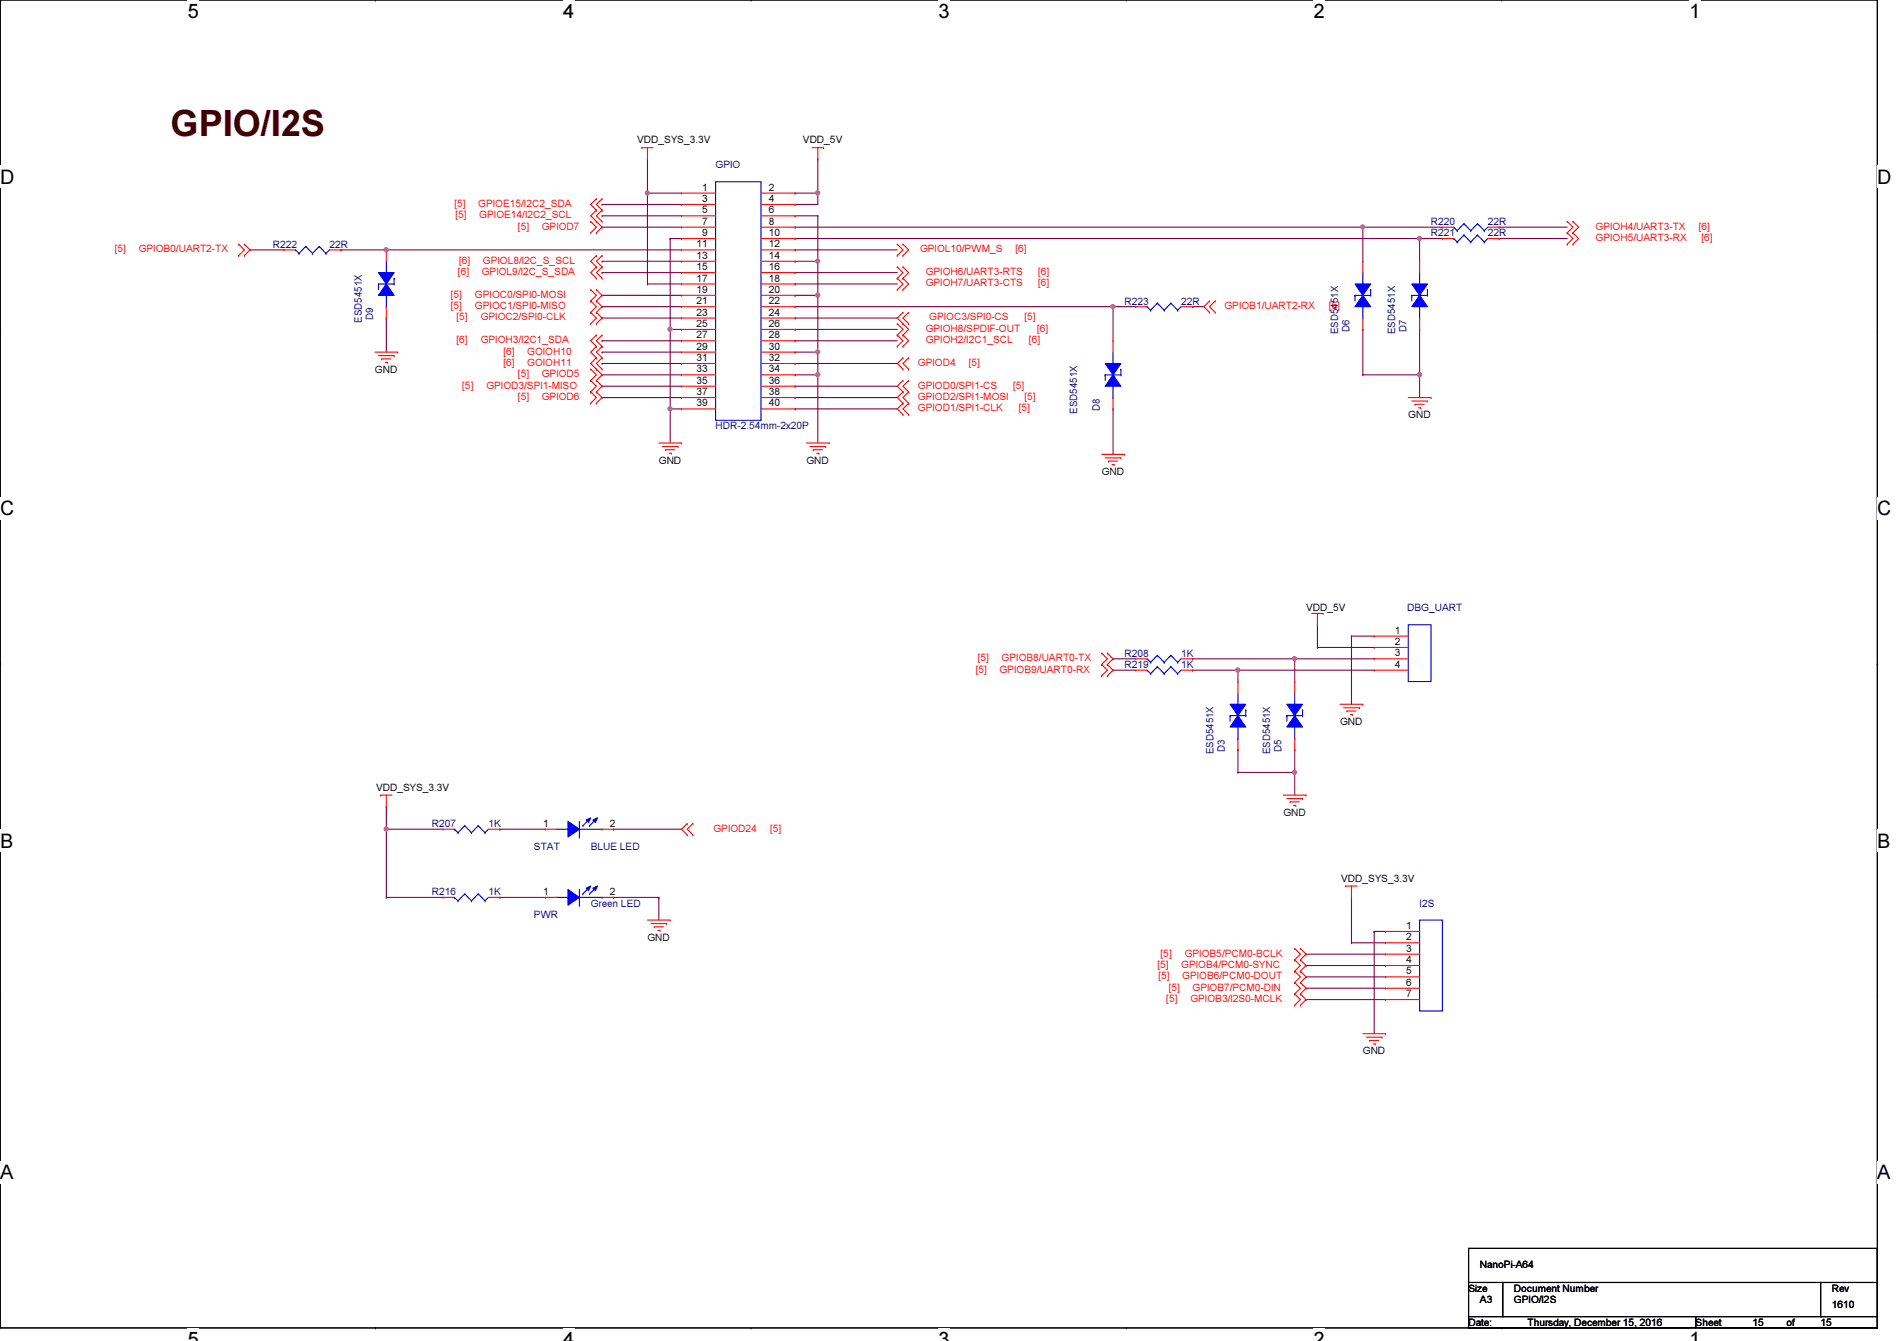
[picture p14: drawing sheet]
<svg xmlns="http://www.w3.org/2000/svg" width="297mm" height="210mm" viewBox="0 0 297 210" stroke-linecap="round" stroke-linejoin="round" font-family="sans-serif">
<defs><g id="words">
<text font-size="5.7" fill="#400000" x="26.7" y="21.3">GPIO/I2S</text>
<g font-size="3.1">
<text x="29.4" y="2.8">5</text>
<text x="88.2" y="2.8">4</text>
<text x="147" y="2.8">3</text>
<text x="205.7" y="2.8">2</text>
<text x="264.5" y="2.8">1</text>
<text x="0" y="28.7">D</text>
<text x="294" y="28.7">D</text>
<text x="0" y="80.7">C</text>
<text x="294" y="80.7">C</text>
<text x="0" y="132.7">B</text>
<text x="294" y="132.7">B</text>
<text x="0" y="184.6">A</text>
<text x="294" y="184.6">A</text>
<text x="29.4" y="210.7">5</text>
<text x="88.2" y="210.7">4</text>
<text x="147" y="210.7">3</text>
<text x="205.7" y="210.7">2</text>
<text x="264.5" y="210.7">1</text>
</g>
<g font-size="1.6">
<text x="99.8" y="22.4">VDD_SYS_3.3V</text>
<text x="125.7" y="22.4">VDD_5V</text>
<text x="109.9" y="29.8">1</text>
<text x="120.4" y="29.8">2</text>
<text x="109.9" y="31.6">3</text>
<text x="109.9" y="33.4">5</text>
<text x="109.9" y="35.2">7</text>
<text x="120.4" y="31.6">4</text>
<text x="120.4" y="33.4">6</text>
<text x="120.4" y="35.2">8</text>
<text x="109" y="38.7">11</text>
<text x="109" y="40.5">13</text>
<text x="109.9" y="37">9</text>
<text x="120.4" y="37">10</text>
<text x="120.4" y="38.7">12</text>
<text x="120.4" y="40.5">14</text>
<text x="109" y="42.3">15</text>
<text x="109" y="44.1">17</text>
<text x="109" y="45.8">19</text>
<text x="109" y="47.6">21</text>
<text x="120.4" y="42.3">16</text>
<text x="120.4" y="44.1">18</text>
<text x="120.4" y="45.8">20</text>
<text x="120.4" y="47.6">22</text>
<text x="109" y="49.4">23</text>
<text x="109" y="51.2">25</text>
<text x="109" y="53">27</text>
<text x="120.4" y="49.4">24</text>
<text x="120.4" y="51.2">26</text>
<text x="120.4" y="53">28</text>
<text x="58.7" y="58.3">GND</text>
<text x="109" y="54.7">29</text>
<text x="109" y="56.5">31</text>
<text x="109" y="58.3">33</text>
<text x="120.4" y="54.7">30</text>
<text x="120.4" y="56.5">32</text>
<text x="120.4" y="58.3">34</text>
<text x="109" y="60.1">35</text>
<text x="109" y="61.8">37</text>
<text x="109" y="63.6">39</text>
<text x="120.4" y="60.1">36</text>
<text x="120.4" y="61.8">38</text>
<text x="120.4" y="63.6">40</text>
<text x="220.5" y="65.4">GND</text>
<text x="103.2" y="72.6">GND</text>
<text x="126.3" y="72.6">GND</text>
<text x="172.5" y="74.3">GND</text>
<text x="204.5" y="95.7">VDD_5V</text>
<text x="218.4" y="99.2">1</text>
<text x="218.4" y="101">2</text>
<text x="218.4" y="102.7">3</text>
<text x="218.4" y="104.5">4</text>
<text x="209.8" y="113.5">GND</text>
<text x="58.9" y="123.8">VDD_SYS_3.3V</text>
<text x="85" y="129.4">1</text>
<text x="95.5" y="129.4">2</text>
<text x="201" y="127.7">GND</text>
<text x="85" y="140.1">1</text>
<text x="95.5" y="140.1">2</text>
<text x="210" y="138">VDD_SYS_3.3V</text>
<text x="101.4" y="147.2">GND</text>
<text x="220.2" y="145.4">1</text>
<text x="220.2" y="147.2">2</text>
<text x="220.2" y="149">3</text>
<text x="220.2" y="150.7">4</text>
<text x="220.2" y="152.5">5</text>
<text x="220.2" y="154.3">6</text>
<text x="220.2" y="156.1">7</text>
<text x="213.4" y="165">GND</text>
<text x="230" y="202.2">Size</text>
<text x="231.7" y="198.5">NanoPi-A64</text>
<text x="231.7" y="204">A3</text>
<text x="237.1" y="204">GPIO/I2S</text>
<text x="237.1" y="202.2">Document Number</text>
<text x="286.8" y="202.2">Rev</text>
<text x="230" y="207.5">Date:</text>
<text x="239.2" y="207.5">Thursday, December 15, 2016</text>
<text x="265.5" y="207.5">Sheet</text>
<text x="274.4" y="207.5">15</text>
<text x="279.7" y="207.5">of</text>
<text x="285.1" y="207.5">15</text>
<text x="286.8" y="204.7">1610</text>
</g>
<g font-size="1.6" fill="#000080">
<text x="112.1" y="26.3">GPIO</text>
<text x="224.1" y="35.2">R220</text>
<text x="233" y="35.2">22R</text>
<text x="42.7" y="38.8">R222</text>
<text x="51.6" y="38.8">22R</text>
<text x="224.1" y="37">R221</text>
<text x="233" y="37">22R</text>
<text x="176.1" y="47.7">R223</text>
<text x="185" y="47.7">22R</text>
<text x="56.6" y="50.5" transform="rotate(-90 56.6 50.5)">ESD5451X</text>
<text x="58.4" y="50.1" transform="rotate(-90 58.4 50.1)">D9</text>
<text x="209.5" y="52.3" transform="rotate(-90 209.5 52.3)">ESD5451X</text>
<text x="211.3" y="51.9" transform="rotate(-90 211.3 51.9)">D6</text>
<text x="218.4" y="52.3" transform="rotate(-90 218.4 52.3)">ESD5451X</text>
<text x="220.2" y="51.9" transform="rotate(-90 220.2 51.9)">D7</text>
<text x="168.7" y="64.7" transform="rotate(-90 168.7 64.7)">ESD5451X</text>
<text x="172.2" y="64.3" transform="rotate(-90 172.2 64.3)">D8</text>
<text x="112.1" y="67.2">HDR-2.54mm-2x20P</text>
<text x="220.3" y="95.7">DBG_UART</text>
<text x="176.1" y="102.8">R208</text>
<text x="176.1" y="104.6">R219</text>
<text x="185" y="102.8">1K</text>
<text x="185" y="104.6">1K</text>
<text x="190" y="118.1" transform="rotate(-90 190 118.1)">ESD5451X</text>
<text x="191.8" y="117.7" transform="rotate(-90 191.8 117.7)">D3</text>
<text x="198.9" y="118.1" transform="rotate(-90 198.9 118.1)">ESD5451X</text>
<text x="200.7" y="117.7" transform="rotate(-90 200.7 117.7)">D5</text>
<text x="67.6" y="129.5">R207</text>
<text x="76.5" y="129.5">1K</text>
<text x="83.6" y="133">STAT</text>
<text x="92.5" y="133">BLUE LED</text>
<text x="67.6" y="140.1">R216</text>
<text x="76.5" y="140.1">1K</text>
<text x="83.6" y="143.7">PWR</text>
<text x="92.5" y="141.9">Green LED</text>
<text x="222.3" y="141.9">I2S</text>
</g>
<g font-size="1.6" fill="#f00">
<text x="71.2" y="32.4">[5]</text>
<text x="71.3" y="34.2">[5]</text>
<text x="74.9" y="32.4">GPIOE15/I2C2_SDA</text>
<text x="75.1" y="34.2">GPIOE14/I2C2_SCL</text>
<text x="81.1" y="35.9">[5]</text>
<text x="84.8" y="35.9">GPIOD7</text>
<text x="249.8" y="35.9">GPIOH4/UART3-TX</text>
<text x="266" y="35.9">[6]</text>
<text x="18" y="39.5">[5]</text>
<text x="21.7" y="39.5">GPIOB0/UART2-TX</text>
<text x="71.9" y="41.3">[6]</text>
<text x="75.6" y="41.3">GPIOL8/I2C_S_SCL</text>
<text x="144.1" y="39.5">GPIOL10/PWM_S</text>
<text x="159" y="39.5">[6]</text>
<text x="249.8" y="37.7">GPIOH5/UART3-RX</text>
<text x="266.4" y="37.7">[6]</text>
<text x="70.6" y="46.6">[5]</text>
<text x="71.7" y="43.1">[6]</text>
<text x="74.4" y="46.6">GPIOC0/SPI0-MOSI</text>
<text x="75.4" y="43.1">GPIOL9/I2C_S_SDA</text>
<text x="144.9" y="43.1">GPIOH6/UART3-RTS</text>
<text x="144.9" y="44.8">GPIOH7/UART3-CTS</text>
<text x="162.6" y="43.1">[6]</text>
<text x="162.6" y="44.8">[6]</text>
<text x="70.6" y="48.4">[5]</text>
<text x="71.5" y="53.7">[6]</text>
<text x="71.5" y="50.2">[5]</text>
<text x="74.4" y="48.4">GPIOC1/SPI0-MISO</text>
<text x="75.3" y="53.7">GPIOH3/I2C1_SDA</text>
<text x="75.3" y="50.2">GPIOC2/SPI0-CLK</text>
<text x="144.9" y="53.7">GPIOH2/I2C1_SCL</text>
<text x="144.9" y="51.9">GPIOH8/SPDIF-OUT</text>
<text x="145.5" y="50.2">GPIOC3/SPI0-CS</text>
<text x="160.4" y="50.2">[5]</text>
<text x="161.1" y="53.7">[6]</text>
<text x="162.4" y="51.9">[6]</text>
<text x="191.7" y="48.4">GPIOB1/UART2-RX</text>
<text x="208.1" y="48.4">[5]</text>
<text x="78.8" y="55.5">[6]</text>
<text x="78.8" y="57.3">[6]</text>
<text x="81.1" y="59.1">[5]</text>
<text x="82.5" y="55.5">GOIOH10</text>
<text x="82.5" y="57.3">GOIOH11</text>
<text x="84.8" y="59.1">GPIOD5</text>
<text x="143.7" y="57.3">GPIOD4</text>
<text x="151.7" y="57.3">[5]</text>
<text x="72.4" y="60.8">[5]</text>
<text x="76.2" y="60.8">GPIOD3/SPI1-MISO</text>
<text x="81.1" y="62.6">[5]</text>
<text x="84.8" y="62.6">GPIOD6</text>
<text x="143.7" y="60.8">GPIOD0/SPI1-CS</text>
<text x="143.7" y="64.4">GPIOD1/SPI1-CLK</text>
<text x="143.7" y="62.6">GPIOD2/SPI1-MOSI</text>
<text x="158.6" y="60.8">[5]</text>
<text x="159.5" y="64.4">[5]</text>
<text x="160.4" y="62.6">[5]</text>
<text x="152.8" y="105.3">[5]</text>
<text x="153.1" y="103.5">[5]</text>
<text x="156.5" y="105.3">GPIOB9/UART0-RX</text>
<text x="156.8" y="103.5">GPIOB8/UART0-TX</text>
<text x="111.7" y="130.2">GPIOD24</text>
<text x="120.6" y="130.2">[5]</text>
<text x="181.7" y="149.7">[5]</text>
<text x="185.5" y="149.7">GPIOB5/PCM0-BCLK</text>
<text x="181.2" y="151.5">[5]</text>
<text x="181.4" y="153.3">[5]</text>
<text x="183" y="155.1">[5]</text>
<text x="185" y="151.5">GPIOB4/PCM0-SYNC</text>
<text x="185.1" y="153.3">GPIOB6/PCM0-DOUT</text>
<text x="186.7" y="155.1">GPIOB7/PCM0-DIN</text>
<text x="182.6" y="156.8">[5]</text>
<text x="186.4" y="156.8">GPIOB3/I2S0-MCLK</text>
</g>
</g></defs>
<path d="M0 0h294v207.9h-294z" fill="none" stroke="#000" stroke-width=".17"/>
<g fill="#fff">
<path d="M29.4 0h1.8v3.5h-1.8z"/>
<path d="M29.4 207.9h1.8v2h-1.8z"/>
</g>
<path d="M58.8 0h.1M58.8 207.9h.1" fill="none" stroke="#000" stroke-width=".17"/>
<g fill="#fff">
<path d="M88.2 0h1.7v3.5h-1.7z"/>
<path d="M88.2 207.9h1.7v2h-1.7z"/>
</g>
<path d="M117.6 0h.1M117.6 207.9h.1" fill="none" stroke="#000" stroke-width=".17"/>
<g fill="#fff">
<path d="M147 0h1.7v3.5h-1.7z"/>
<path d="M147 207.9h1.7v2h-1.7z"/>
</g>
<path d="M176.4 0h.1M176.4 207.9h.1" fill="none" stroke="#000" stroke-width=".17"/>
<g fill="#fff">
<path d="M205.7 0h1.8v3.5h-1.8z"/>
<path d="M205.7 207.9h1.8v2h-1.8z"/>
</g>
<path d="M235.2 0h.1M235.2 207.9h.1" fill="none" stroke="#000" stroke-width=".17"/>
<g fill="#fff">
<path d="M264.5 0h1.8v3.5h-1.8z"/>
<path d="M264.5 207.9h1.8v2h-1.8z"/>
<path d="M0 26h2.3v3.4h-2.3z"/>
<path d="M294 26h2.2v3.4h-2.2z"/>
<path d="M0 77.9h2.3v3.5h-2.3z"/>
<path d="M294 77.9h2.2v3.5h-2.2z"/>
</g>
<path d="M0 51.9h.1M294 51.9h.1" fill="none" stroke="#000" stroke-width=".17"/>
<g fill="#fff">
<path d="M0 129.9h2.1v3.4h-2.1z"/>
<path d="M294 129.9h2v3.4h-2z"/>
</g>
<path d="M0 103.9h.1M294 103.9h.1" fill="none" stroke="#000" stroke-width=".17"/>
<path d="M0 103.9h.1M294 103.9h.1" fill="none" stroke="#000" stroke-width=".16"/>
<g fill="#fff">
<path d="M0 181.8h2.1v3.5h-2.1z"/>
<path d="M294 181.8h2v3.5h-2z"/>
</g>
<path d="M0 155.9h.1M294 155.9h.1" fill="none" stroke="#000" stroke-width=".17"/>
<g fill="none" stroke="#800040" stroke-width=".17">
<path d="M60.5 39.1h.1M60.5 39.1h46.2M124.5 39.1h.1M124.5 39.1h16M94.3 40.9h.1M94.3 42.7h.1M94.3 40.9h12.4M94.3 42.7h12.4M124.5 42.7h.1M124.5 44.4h.1M124.5 51.6h.1M124.5 42.7h16"/>
<path d="M124.5 44.4h16M124.5 51.6h16M94.3 60.5h.1M94.3 62.2h.1M94.3 60.5h12.4M94.3 62.2h12.4M124.5 64h.1M124.5 60.5h.1M124.5 60.5h16M124.5 64h16"/>
</g>
<circle cx="60.5" cy="39.1" r=".32" fill="#f0f"/>
<circle cx="60.5" cy="39.1" r=".32" fill="none" stroke="#f0f" stroke-width=".17"/>
<g fill="none" stroke="#800040" stroke-width=".17">
<path d="M94.3 32h.1M94.3 33.8h.1M94.3 32h12.4M94.3 33.8h12.4M101.4 30.2h.1M101.4 24.9h.1M101.4 30.2h5.3M101.4 24.9v19.5M104.9 37.3h.1M104.9 37.3h1.8M124.5 30.2h.1M124.5 32h.1"/>
<path d="M124.5 30.2h3.6M128.1 30.2h.1M128.1 30.2v1.8h-3.6M234.7 35.6h.1M234.7 37.3h.1M234.7 37.3h10.7M234.7 35.6h10.7M94.3 49.8h.1M94.3 46.2h.1M94.3 48h.1M94.3 53.3h.1M94.3 48h12.4"/>
<path d="M94.3 49.8h12.4M94.3 46.2h12.4M94.3 53.3h12.4M101.4 44.4h.1M101.4 44.4h5.3M104.9 51.6h.1M104.9 51.6h1.8M124.5 49.8h.1M124.5 46.2h.1M124.5 40.9h.1M124.5 55.1h.1M124.5 49.8h16"/>
<path d="M124.5 46.2h3.6M124.5 40.9h3.6M124.5 55.1h3.6M186.7 48h.1M186.7 48h1.8M104.9 64h.1M104.9 64h1.8"/>
</g>
<circle cx="101.4" cy="30.2" r=".32" fill="#f0f"/>
<circle cx="101.4" cy="30.2" r=".32" fill="none" stroke="#f0f" stroke-width=".17"/>
<path d="M104.9 37.3h.1M104.9 37.3v14.3M104.9 64h.1M104.9 64v5.3" fill="none" stroke="#800040" stroke-width=".17"/>
<circle cx="104.9" cy="51.5" r=".32" fill="#f0f"/>
<circle cx="104.9" cy="51.5" r=".32" fill="none" stroke="#f0f" stroke-width=".17"/>
<path d="M104.9 51.6h.1M104.9 51.6v12.4" fill="none" stroke="#800040" stroke-width=".17"/>
<circle cx="104.9" cy="64" r=".32" fill="#f0f"/>
<circle cx="104.9" cy="64" r=".32" fill="none" stroke="#f0f" stroke-width=".17"/>
<path d="M128.1 24.9h.1M128.1 24.9v5.3" fill="none" stroke="#800040" stroke-width=".17"/>
<circle cx="128" cy="30.2" r=".32" fill="#f0f"/>
<circle cx="128" cy="30.2" r=".32" fill="none" stroke="#f0f" stroke-width=".17"/>
<path d="M124.5 33.8h.1M124.5 33.8h3.6M128.1 33.8h.1M128.1 33.8v12.4M128.1 40.9h.1" fill="none" stroke="#800040" stroke-width=".17"/>
<circle cx="128" cy="40.9" r=".32" fill="#f0f"/>
<circle cx="128" cy="40.9" r=".32" fill="none" stroke="#f0f" stroke-width=".17"/>
<path d="M128.1 46.2h.1M128.1 46.2v8.9" fill="none" stroke="#800040" stroke-width=".17"/>
<circle cx="128" cy="55.1" r=".32" fill="#f0f"/>
<circle cx="128" cy="55.1" r=".32" fill="none" stroke="#f0f" stroke-width=".17"/>
<circle cx="128" cy="46.2" r=".32" fill="#f0f"/>
<circle cx="128" cy="46.2" r=".32" fill="none" stroke="#f0f" stroke-width=".17"/>
<path d="M128.1 58.7h.1M128.1 58.7v10.6" fill="none" stroke="#800040" stroke-width=".17"/>
<circle cx="128" cy="58.6" r=".32" fill="#f0f"/>
<circle cx="128" cy="58.6" r=".32" fill="none" stroke="#f0f" stroke-width=".17"/>
<g fill="none" stroke="#800040" stroke-width=".17">
<path d="M94.3 35.6h.1M94.3 35.6h12.4M94.3 55.1h.1M94.3 56.9h.1M94.3 58.7h.1M94.3 55.1h12.4M94.3 56.9h12.4M94.3 58.7h12.4M124.5 53.3h.1M124.5 56.9h.1M124.5 58.7h.1M124.5 53.3h16"/>
<path d="M124.5 56.9h16M128.1 55.1h.1M128.1 55.1v3.6h-3.6M124.5 62.2h.1M124.5 62.2h16M211.6 99.6h.1M211.6 99.6v10.6M211.6 99.6h3.6M202.7 103.1h.1M202.7 103.1h12.5M206.3 101.3h.1M206.3 101.3h8.9"/>
<path d="M204.5 156.5h.1M204.5 149.4h.1M204.5 152.9h.1M204.5 154.7h.1M204.5 151.1h.1M204.5 156.5h12.5M204.5 149.4h12.5M204.5 152.9h12.5M204.5 154.7h12.5M204.5 151.1h12.5M211.6 147.6h.1M211.6 140.5h.1"/>
<path d="M211.6 147.6h5.4M211.6 140.5v7.1M215.2 145.8h.1M215.2 145.8h1.8M215.2 145.8v16"/>
</g>
<circle cx="202.7" cy="103.1" r=".32" fill="#f0f"/>
<circle cx="202.7" cy="103.1" r=".32" fill="none" stroke="#f0f" stroke-width=".17"/>
<path d="M193.8 104.9h.1M193.8 104.9h21.4" fill="none" stroke="#800040" stroke-width=".17"/>
<circle cx="193.8" cy="104.9" r=".32" fill="#f0f"/>
<circle cx="193.8" cy="104.9" r=".32" fill="none" stroke="#f0f" stroke-width=".17"/>
<path d="M206.3 97.8h.1M206.3 97.8v3.5M60.5 126.2h.1M60.5 129.8h.1M60.5 129.8h8.9M60.5 126.2v14.3M78.3 129.8h.1M78.3 129.8h7.1M96.1 129.8h.1M96.1 129.8h10.6M96.1 140.5h.1M96.1 140.5h7.1" fill="none" stroke="#800040" stroke-width=".17"/>
<circle cx="60.5" cy="129.8" r=".32" fill="#f0f"/>
<circle cx="60.5" cy="129.8" r=".32" fill="none" stroke="#f0f" stroke-width=".17"/>
<g fill="none" stroke="#800040" stroke-width=".17">
<path d="M174.3 103.1h.1M174.3 104.9h.1M174.3 103.1h3.5M174.3 104.9h3.5M186.7 104.9h.1M186.7 103.1h.1M186.7 103.1h16M186.7 104.9h7.1M193.8 104.9h.1M193.8 104.9v1.8M202.7 103.1h.1M202.7 103.1v3.6"/>
<path d="M202.7 120.9h.1M202.7 120.9v3.6M60.5 140.5h.1M60.5 140.5h8.9M78.3 140.5h.1M78.3 140.5h7.1M103.2 140.5h.1M103.2 140.5v3.5"/>
</g>
<circle cx="202.7" cy="120.9" r=".32" fill="#f0f"/>
<circle cx="202.7" cy="120.9" r=".32" fill="none" stroke="#f0f" stroke-width=".17"/>
<path d="M222.3 58.7h.1M222.3 58.7v3.5M193.8 117.3h.1M193.8 117.3v3.6M193.8 120.9h.1M193.8 120.9h8.9" fill="none" stroke="#800040" stroke-width=".17"/>
<circle cx="222.3" cy="58.6" r=".32" fill="#f0f"/>
<circle cx="222.3" cy="58.6" r=".32" fill="none" stroke="#f0f" stroke-width=".17"/>
<g fill="none" stroke="#800040" stroke-width=".17">
<path d="M124.5 35.6h.1M124.5 37.3h.1M124.5 35.6h88.9M124.5 37.3h101.3M213.4 35.6h.1M213.4 35.6v5.3M222.3 37.3h.1M222.3 37.3v3.6M60.5 49.8h.1M60.5 49.8v5.3M124.5 48h.1M124.5 48h49.8"/>
<path d="M174.3 48h.1M174.3 48v5.3M213.4 58.7h.1M213.4 51.6h.1M213.4 51.6v7.1M222.3 51.6h.1M222.3 51.6v7.1h-8.9M174.3 64h.1M174.3 64v7.1M202.7 117.3h.1M202.7 117.3v3.6"/>
</g>
<circle cx="222.3" cy="37.3" r=".32" fill="#f0f"/>
<circle cx="222.3" cy="37.3" r=".32" fill="none" stroke="#f0f" stroke-width=".17"/>
<path d="M213.4 35.6h.1M213.4 35.6h12.4" fill="none" stroke="#800040" stroke-width=".17"/>
<circle cx="213.4" cy="35.5" r=".32" fill="#f0f"/>
<circle cx="213.4" cy="35.5" r=".32" fill="none" stroke="#f0f" stroke-width=".17"/>
<path d="M39.2 39.1h.1M39.2 39.1h5.3M53.4 39.1h.1M53.4 39.1h7.1M174.3 48h.1M174.3 48h3.5" fill="none" stroke="#800040" stroke-width=".17"/>
<circle cx="174.3" cy="48" r=".32" fill="#f0f"/>
<circle cx="174.3" cy="48" r=".32" fill="none" stroke="#f0f" stroke-width=".17"/>
<g fill="none" stroke="#f00" stroke-width=".17">
<path d="M37.4 38.2h.1M37.4 38.2l.9 .9-.9 .9M38.3 38.2h.1M38.3 38.2l.9 .9-.9 .9M92.5 34.7h.1M92.5 36.4h.1M92.5 34.7l.9 .9-.9 .8M93.4 32.9h.1M93.4 34.7h.1M93.4 31.1h.1M93.4 36.4h.1M93.4 32.9l-.9 .9 1.8 1.8-.9 .8"/>
<path d="M93.4 31.1l-.9 .9 .9 .9M94.3 32.9h.1M94.3 34.7h.1M94.3 31.1h.1M94.3 32.9l-.9 .9 .9 .9M94.3 31.1l-.9 .9 .9 .9M100.5 23.1h.1M100.5 23.1h1.8M101.4 24.9h.1M101.4 23.1v1.8M127.2 23.1h1.7M128.1 24.9h.1"/>
<path d="M128.1 23.1v1.8M128.9 23.1h.1M140.5 38.2h.1M140.5 38.2l.9 .9-.9 .9M141.4 38.2h.1M141.4 38.2l.9 .9-.9 .9M245.4 36.4h.1M245.4 34.7h.1M245.4 38.2h.1M245.4 34.7l.9 .9-.9 .8M245.4 36.4l.9 .9-.9 .9M246.3 36.4h.1"/>
<path d="M246.3 34.7h.1M246.3 38.2h.1M246.3 34.7l.9 .9-.9 .8M246.3 36.4l.9 .9-.9 .9M37.4 40h.1M38.3 40h.1M58.7 55.1h3.6M59.3 55.7h2.4M59.8 56.2h.1M59.8 56.2h1.4M60.3 56.7h.4M60.7 56.7h.1"/>
<path d="M61.7 55.7h.1M62.3 55.1h.1M92.5 59.6h.1M92.5 57.8h.1M92.5 45.3h.1M92.5 47.1h.1M92.5 48.9h.1M92.5 50.7h.1M92.5 59.6l.9 .9-.9 .8M92.5 57.8l.9 .9-.9 .9M92.5 45.3l.9 .9-.9 .9M92.5 47.1l.9 .9-.9 .9"/>
<path d="M92.5 48.9l.9 .9-.9 .9M93.4 54.2h.1M93.4 52.5h.1M93.4 56h.1M93.4 57.8h.1M93.4 59.6h.1M93.4 47.1h.1M93.4 45.3h.1M93.4 48.9h.1M93.4 50.7h.1M93.4 41.8h.1M93.4 40h.1"/>
<path d="M93.4 43.6h.1M93.4 52.5l-.9 .8 .9 .9M93.4 54.2l-.9 .9 .9 .9M93.4 56l-.9 .9 1.8 1.8-.9 .9M93.4 59.6l.9 .9-.9 .8M93.4 45.3l.9 .9-.9 .9M93.4 47.1l.9 .9-.9 .9M93.4 48.9l.9 .9-.9 .9M93.4 40l-.9 .9 .9 .9M93.4 41.8l-.9 .9 .9 .9M94.3 54.2h.1M94.3 52.5h.1"/>
<path d="M94.3 56h.1M94.3 57.8h.1M94.3 41.8h.1M94.3 40h.1M94.3 43.6h.1M94.3 52.5l-.9 .8 .9 .9M94.3 54.2l-.9 .9 .9 .9M94.3 56l-.9 .9 .9 .9M94.3 40l-.9 .9 .9 .9M94.3 41.8l-.9 .9 .9 .9M140.5 40h.1M140.5 54.2h.1"/>
<path d="M140.5 52.5h.1M140.5 43.6h.1M140.5 41.8h.1M140.5 45.3h.1M140.5 50.7h.1M140.5 52.5l.9 .8-.9 .9M140.5 41.8l.9 .9-.9 .9M140.5 43.6l.9 .8-.9 .9M140.5 50.7l.9 .9-.9 .9M141.4 40h.1M141.4 54.2h.1M141.4 52.5h.1"/>
<path d="M141.4 43.6h.1M141.4 41.8h.1M141.4 45.3h.1M141.4 50.7h.1M141.4 59.6h.1M141.4 57.8h.1M141.4 56h.1M141.4 48.9h.1M141.4 52.5l.9 .8-.9 .9M141.4 41.8l.9 .9-.9 .9M141.4 43.6l.9 .8-.9 .9M141.4 48.9l-.9 .9 1.8 1.8-.9 .9"/>
<path d="M141.4 59.6l-.9 .9 .9 .8M141.4 56l-.9 .9 .9 .9M142.3 59.6h.1M142.3 56h.1M142.3 57.8h.1M142.3 48.9h.1M142.3 50.7h.1M142.3 59.6l-.9 .9 .9 .8M142.3 56l-.9 .9 .9 .9M142.3 48.9l-.9 .9 .9 .9M189.4 48.9h.1M189.4 47.1h.1"/>
<path d="M189.4 47.1l-.9 .9 .9 .9M190.3 47.1h.1M190.3 48.9h.1M190.3 47.1l-.9 .9 .9 .9M92.5 61.3h.1M92.5 63.1h.1M92.5 61.3l.9 .9-.9 .9M93.4 61.3h.1M93.4 63.1h.1M93.4 61.3l.9 .9-.9 .9M103.2 69.3h3.5M103.7 69.9h2.5"/>
<path d="M104.2 70.4h.1M104.2 70.4h1.5M104.8 71h.3M105.1 71h.1M106.2 69.9h.1M106.7 69.3h.1M126.3 69.3h3.5M126.8 69.9h2.5M127.3 70.4h.1M127.3 70.4h1.5M127.9 71h.3M128.2 71h.1"/>
<path d="M129.3 69.9h.1M129.8 69.3h.1M141.4 61.3h.1M141.4 64.9h.1M141.4 63.1h.1M141.4 63.1l-.9 .9 .9 .9M141.4 61.3l-.9 .9 .9 .9M142.3 61.3h.1M142.3 63.1h.1M142.3 64.9h.1M142.3 63.1l-.9 .9 .9 .9M142.3 61.3l-.9 .9 .9 .9"/>
<path d="M172.5 71.1h3.6M173.1 71.7h2.4M173.6 72.2h.1M173.6 72.2h1.4M174.1 72.7h.4M174.5 72.7h.1M175.5 71.7h.1M176.1 71.1h.1M220.5 62.2h3.6M221.1 62.8h2.4M221.6 63.3h.1M221.6 63.3h1.4"/>
<path d="M222.1 63.8h.4M222.5 63.8h.1M223.5 62.8h.1M224.1 62.2h.1M205.4 96h1.8M206.3 97.8h.1M206.3 96v1.8M207.2 96h.1M172.5 102.2h.1M172.5 104h.1M172.5 105.8h.1M172.5 102.2l.9 .9-.9 .9"/>
<path d="M172.5 104l.9 .9-.9 .9M173.4 104h.1M173.4 102.2h.1M173.4 105.8h.1M173.4 102.2l.9 .9-.9 .9M173.4 104l.9 .9-.9 .9M209.8 110.2h3.6M210.4 110.8h2.4M210.9 111.3h.1M210.9 111.3h1.4M211.5 111.8h.3M211.8 111.8h.1"/>
<path d="M212.8 110.8h.1M213.4 110.2h.1M59.6 124.5h.1M59.6 124.5h1.8M60.5 126.2h.1M60.5 124.5v1.7M107.6 130.7h.1M107.6 128.9h.1M107.6 128.9l-.9 .9 .9 .9M108.5 128.9h.1M108.5 130.7h.1M108.5 128.9l-.9 .9 .9 .9"/>
<path d="M201 124.5h3.5M201.5 125h2.5M202 125.5h.1M202 125.5h1.5M202.6 126.1h.3M202.9 126.1h.1M204 125h.1M204.5 124.5h.1M210.7 138.7h.1M210.7 138.7h1.8M211.6 138.7v1.8M101.4 144h3.5"/>
<path d="M101.9 144.6h2.5M102.4 145.1h.1M102.4 145.1h1.5M103 145.6h.3M103.3 145.6h.1M104.4 144.6h.1M104.9 144h.1M202.7 155.6h.1M202.7 157.4h.1M202.7 150.2h.1M202.7 152h.1M202.7 148.5h.1"/>
<path d="M202.7 153.8h.1M202.7 155.6l.9 .9-.9 .9M202.7 150.2l.9 .9-.9 .9M202.7 148.5l.9 .9-.9 .8M202.7 152l.9 .9-.9 .9M202.7 153.8l.9 .9-.9 .9M203.6 157.4h.1M203.6 155.6h.1M203.6 152h.1M203.6 150.2h.1M203.6 148.5h.1M203.6 153.8h.1"/>
<path d="M203.6 155.6l.9 .9-.9 .9M203.6 150.2l.9 .9-.9 .9M203.6 148.5l.9 .9-.9 .8M203.6 152l.9 .9-.9 .9M203.6 153.8l.9 .9-.9 .9M211.6 140.5h.1M213.4 161.8h3.6M213.9 162.3h2.5M214.5 162.9h.1M214.5 162.9h1.4M215 163.4h.3M215.3 163.4h.1"/>
<path d="M216.4 162.3h.1M217 161.8h.1"/>
</g>
<path d="M230 195.4h.1M230 195.4v5.3M230 195.4h64M294 195.4h.1M294 195.4v5.3M230 200.7h5.3v5.4h-5.3zM230 206.1h35.5v1.8h-35.5zM235.3 200.7h49.8v5.4h-49.8zM265.5 206.1h28.5v1.8h-28.5zM285.1 200.7h8.9v5.4h-8.9zM294 200.7h.1" fill="none" stroke="#000" stroke-width=".17"/>
<path d="M201.5 112h.1M201.5 112v.9M201.5 112h2.5M202.7 110.2h.1M202.7 115.6h.1M202.7 108.5v1.7M202.7 113.8v1.8M204 112h.1M204 111.1h.1M204 111.1v.9" fill="none" stroke="#00f" stroke-width=".17"/>
<path d="M201.5 110.2h2.5l-1.3 1.8z" fill-rule="evenodd" fill="#00f"/>
<path d="M201.5 110.2h2.5l-1.3 1.8z" fill="none" stroke="#00f" stroke-width=".17"/>
<path d="M202.7 112l1.3 1.8h-2.5z" fill-rule="evenodd" fill="#00f"/>
<path d="M221.1 46.2h.1M221.1 46.2v.9M221.1 46.2h2.4M222.3 44.4h.1M222.3 49.8h.1M222.3 42.7v1.7M222.3 48v1.8M223.5 46.2h.1M223.5 45.3h.1M223.5 45.3v.9M202.7 112l1.3 1.8h-2.5z" fill="none" stroke="#00f" stroke-width=".17"/>
<path d="M202.7 106.7h.1M202.7 117.3h.1M202.7 106.7v1.8M202.7 115.6v1.7" fill="none" stroke="#f00" stroke-width=".17"/>
<path d="M221.1 44.4h2.4l-1.2 1.8z" fill-rule="evenodd" fill="#00f"/>
<path d="M221.1 44.4h2.4l-1.2 1.8z" fill="none" stroke="#00f" stroke-width=".17"/>
<path d="M222.3 46.2l1.2 1.8h-2.4z" fill-rule="evenodd" fill="#00f"/>
<g fill="none" stroke="#00f" stroke-width=".17">
<path d="M227.6 37.3h.1M227.6 35.6h.1M227.6 37.3l.6 .6M227.6 35.6l.6 .5M228.2 37.9h.1M228.2 36.1h.1M229.2 36.8h.1M229.2 35h.1M229.2 36.8l1.1 1.1M229.2 36.8l-1 1.1M229.2 35l1.1 1.1M229.2 35l-1 1.1"/>
<path d="M230.3 37.9h.1M230.3 36.1h.1M231.3 36.8h.1M231.3 35h.1M231.3 36.8l1.1 1.1M231.3 36.8l-1 1.1M231.3 35l1.1 1.1M231.3 35l-1 1.1M232.4 37.9h.1M232.4 36.1h.1M233 37.3l-.6 .6M233 35.6l-.6 .5"/>
<path d="M222.3 46.2l1.2 1.8h-2.4zM87.2 129.8h1.7M88.9 129.8h.1M90.7 131h.1M90.7 128.6v2.4M90.7 129.8h3.6M94.3 129.8h.1"/>
</g>
<path d="M225.8 37.3h.1M225.8 35.6h.1M225.8 37.3h1.8M225.8 35.6h1.8M233 37.3h1.7M233 35.6h1.7M234.7 37.3h.1M234.7 35.6h.1M222.3 40.9h.1M222.3 51.6h.1M222.3 40.9v1.8M222.3 49.8v1.8" fill="none" stroke="#f00" stroke-width=".17"/>
<path d="M88.9 128.6l1.8 1.2-1.8 1.2z" fill-rule="evenodd" fill="#00f"/>
<path d="M88.9 128.6l1.8 1.2-1.8 1.2z" fill="none" stroke="#00f" stroke-width=".17"/>
<path d="M92.8 128.4l.8-.4-.4 .7z" fill-rule="evenodd" fill="#00f"/>
<path d="M92.8 128.4l.8-.4-.4 .7z" fill="none" stroke="#00f" stroke-width=".17"/>
<path d="M91.8 128.4l.7-.4-.3 .7z" fill-rule="evenodd" fill="#00f"/>
<g fill="none" stroke="#00f" stroke-width=".17">
<path d="M46.3 39.1h.1M46.3 39.1l.5 .6M46.8 39.7h.1M47.9 38.6h.1M47.9 38.6l1 1.1M47.9 38.6l-1.1 1.1M48.9 39.7h.1M50 38.6h.1M50 38.6l1.1 1.1M50 38.6l-1.1 1.1M51.1 39.7h.1M51.6 39.1l-.5 .6"/>
<path d="M179.6 48h.1M179.6 48l.6 .6M180.2 48.6h.1M181.2 47.5h.1M181.2 47.5l1.1 1.1M181.2 47.5l-1 1.1M182.3 48.6h.1M183.3 47.5h.1M183.3 47.5l1.1 1.1M183.3 47.5l-1 1.1M184.4 48.6h.1M185 48l-.6 .6"/>
<path d="M220.5 97.8h3.6v8.9h-3.6zM179.6 103.1h.1M179.6 103.1l.6 .6M180.2 103.7h.1M181.2 102.6h.1M181.2 102.6l1.1 1.1M181.2 102.6l-1 1.1M182.3 103.7h.1M183.3 102.6h.1M183.3 102.6l1.1 1.1M183.3 102.6l-1 1.1M184.4 103.7h.1"/>
<path d="M185 103.1l-.6 .6M71.2 129.8h.1M71.2 129.8l.5 .5M71.7 130.3h.1M72.8 129.2h.1M72.8 139.9h.1M72.8 129.2l1 1.1M72.8 129.2l-1.1 1.1M72.8 139.9l1 1.1M72.8 139.9l-1.1 1.1M73.8 130.3h.1M74.9 129.2h.1"/>
<path d="M74.9 139.9h.1M74.9 129.2l1 1.1M74.9 129.2l-1.1 1.1M74.9 139.9l1 1.1M74.9 139.9l-1.1 1.1M75.9 130.3h.1M76.5 129.8l-.6 .5M90.7 139.2v2.5M91.3 129.2h.1M91.8 128.4l.7-.4-.3 .7zM92.3 129.2h.1M92.3 128.2l-1 1"/>
<path d="M93.4 128.2l-1.1 1M71.2 140.5h.1M71.2 140.5l.5 .5M71.7 141h.1M73.8 141h.1M75.9 141h.1M76.5 140.5l-.6 .5M87.2 140.5h1.7M88.9 140.5h.1M90.7 141.7h.1M90.7 140.5h3.6M94.3 140.5h.1"/>
</g>
<g fill="none" stroke="#f00" stroke-width=".17">
<path d="M44.5 39.1h.1M44.5 39.1h1.8M51.6 39.1h1.8M53.4 39.1h.1M177.8 48h.1M177.8 48h1.8M185 48h1.7M186.7 48h.1M215.2 99.6h.1M215.2 99.6h5.3M177.8 103.1h.1M177.8 103.1h1.8"/>
<path d="M185 103.1h1.7M186.7 103.1h.1M215.2 101.3h.1M215.2 103.1h.1M215.2 104.9h.1M215.2 101.3h5.3M215.2 103.1h5.3M215.2 104.9h5.3M69.4 129.8h.1M69.4 129.8h1.8M76.5 129.8h1.8M78.3 129.8h.1"/>
<path d="M85.4 129.8h.1M85.4 129.8h1.8M94.3 129.8h1.8M96.1 129.8h.1M69.4 140.5h.1M69.4 140.5h1.8M76.5 140.5h1.8M78.3 140.5h.1"/>
</g>
<path d="M88.9 139.2l1.8 1.3-1.8 1.2z" fill-rule="evenodd" fill="#00f"/>
<path d="M88.9 139.2l1.8 1.3-1.8 1.2z" fill="none" stroke="#00f" stroke-width=".17"/>
<path d="M92.8 139l.8-.3-.4 .7z" fill-rule="evenodd" fill="#00f"/>
<path d="M92.8 139l.8-.3-.4 .7z" fill="none" stroke="#00f" stroke-width=".17"/>
<path d="M91.8 139l.7-.3-.3 .7z" fill-rule="evenodd" fill="#00f"/>
<g fill="none" stroke="#00f" stroke-width=".17">
<path d="M192.6 112h.1M192.6 112v.9M192.6 112h2.5M193.8 110.2h.1M193.8 115.6h.1M193.8 108.5v1.7M193.8 113.8v1.8M195.1 112h.1M195.1 111.1h.1M195.1 111.1v.9M91.3 139.9h.1M91.8 139l.7-.3-.3 .7z"/>
<path d="M92.3 139.9h.1M92.3 138.9l-1 1M93.4 138.9l-1.1 1"/>
</g>
<path d="M85.4 140.5h.1M85.4 140.5h1.8M94.3 140.5h1.8M96.1 140.5h.1" fill="none" stroke="#f00" stroke-width=".17"/>
<path d="M192.6 110.2h2.5l-1.3 1.8z" fill-rule="evenodd" fill="#00f"/>
<path d="M192.6 110.2h2.5l-1.3 1.8z" fill="none" stroke="#00f" stroke-width=".17"/>
<path d="M193.8 112l1.3 1.8h-2.5z" fill-rule="evenodd" fill="#00f"/>
<g fill="none" stroke="#00f" stroke-width=".17">
<path d="M112.1 28.4h7.1v37.4h-7.1zM212.2 46.2h.1M212.2 46.2v.9M212.2 46.2h2.4M213.4 44.4h.1M213.4 49.8h.1M213.4 42.7v1.7M213.4 48v1.8M214.6 46.2h.1M214.6 45.3h.1M214.6 45.3v.9M179.6 104.9h.1"/>
<path d="M179.6 104.9l.6 .6M180.2 105.5h.1M181.2 104.4h.1M181.2 104.4l1.1 1.1M181.2 104.4l-1 1.1M182.3 105.5h.1M183.3 104.4h.1M183.3 104.4l1.1 1.1M183.3 104.4l-1 1.1M184.4 105.5h.1M185 104.9l-.6 .6M193.8 112l1.3 1.8h-2.5z"/>
<path d="M222.3 144h3.5v14.2h-3.5z"/>
</g>
<g fill="none" stroke="#f00" stroke-width=".17">
<path d="M106.7 30.2h.1M106.7 32h.1M106.7 33.8h.1M106.7 35.6h.1M106.7 37.3h.1M106.7 39.1h.1M106.7 30.2h5.4M106.7 32h5.4M106.7 33.8h5.4M106.7 35.6h5.4M106.7 37.3h5.4M106.7 39.1h5.4"/>
<path d="M119.2 30.2h5.3M119.2 32h5.3M119.2 33.8h5.3M119.2 35.6h5.3M119.2 37.3h5.3M119.2 39.1h5.3M124.5 30.2h.1M124.5 32h.1M124.5 33.8h.1M124.5 35.6h.1M124.5 37.3h.1M124.5 39.1h.1"/>
<path d="M106.7 40.9h.1M106.7 42.7h.1M106.7 44.4h.1M106.7 46.2h.1M106.7 48h.1M106.7 49.8h.1M106.7 51.6h.1M106.7 53.3h.1M106.7 55.1h.1M106.7 56.9h.1M106.7 58.7h.1M106.7 40.9h5.4"/>
<path d="M106.7 42.7h5.4M106.7 44.4h5.4M106.7 46.2h5.4M106.7 48h5.4M106.7 49.8h5.4M106.7 51.6h5.4M106.7 53.3h5.4M106.7 55.1h5.4M106.7 56.9h5.4M106.7 58.7h5.4M119.2 40.9h5.3M119.2 42.7h5.3"/>
<path d="M119.2 44.4h5.3M119.2 46.2h5.3M119.2 48h5.3M119.2 49.8h5.3M119.2 51.6h5.3M119.2 53.3h5.3M119.2 55.1h5.3M119.2 56.9h5.3M119.2 58.7h5.3M124.5 40.9h.1M124.5 42.7h.1M124.5 44.4h.1"/>
<path d="M124.5 46.2h.1M124.5 48h.1M124.5 49.8h.1M124.5 51.6h.1M124.5 53.3h.1M124.5 55.1h.1M124.5 56.9h.1M124.5 58.7h.1M106.7 60.5h.1M106.7 62.2h.1M106.7 64h.1M106.7 60.5h5.4"/>
<path d="M106.7 62.2h5.4M106.7 64h5.4M119.2 60.5h5.3M119.2 62.2h5.3M119.2 64h5.3M124.5 60.5h.1M124.5 62.2h.1M124.5 64h.1M177.8 104.9h.1M177.8 104.9h1.8M185 104.9h1.7M186.7 104.9h.1"/>
<path d="M193.8 106.7h.1M193.8 117.3h.1M193.8 106.7v1.8M193.8 115.6v1.7M217 145.8h.1M217 147.6h.1M217 149.4h.1M217 151.1h.1M217 152.9h.1M217 154.7h.1M217 156.5h.1M217 145.8h5.3"/>
<path d="M217 147.6h5.3M217 149.4h5.3M217 151.1h5.3M217 152.9h5.3M217 154.7h5.3M217 156.5h5.3"/>
</g>
<path d="M212.2 44.4h2.4l-1.2 1.8z" fill-rule="evenodd" fill="#00f"/>
<path d="M212.2 44.4h2.4l-1.2 1.8z" fill="none" stroke="#00f" stroke-width=".17"/>
<path d="M213.4 46.2l1.2 1.8h-2.4z" fill-rule="evenodd" fill="#00f"/>
<path d="M173.1 58.7h.1M173.1 58.7v.9M173.1 58.7h2.4M174.3 56.9h.1M174.3 55.1v1.8M175.5 58.7h.1M175.5 57.8h.1M175.5 57.8v.9M213.4 46.2l1.2 1.8h-2.4zM174.3 62.2h.1M174.3 60.5v1.7" fill="none" stroke="#00f" stroke-width=".17"/>
<path d="M213.4 40.9h.1M213.4 51.6h.1M213.4 40.9v1.8M213.4 49.8v1.8" fill="none" stroke="#f00" stroke-width=".17"/>
<path d="M173.1 56.9h2.4l-1.2 1.8z" fill-rule="evenodd" fill="#00f"/>
<path d="M173.1 56.9h2.4l-1.2 1.8z" fill="none" stroke="#00f" stroke-width=".17"/>
<path d="M174.3 58.7l1.2 1.8h-2.4z" fill-rule="evenodd" fill="#00f"/>
<path d="M59.3 44.4h.1M59.3 44.4v.9M59.3 44.4h2.4M60.5 42.7h.1M60.5 48h.1M60.5 40.9v1.8M60.5 46.2v1.8M61.7 44.4h.1M61.7 43.6h.1M61.7 43.6v.8M174.3 58.7l1.2 1.8h-2.4z" fill="none" stroke="#00f" stroke-width=".17"/>
<path d="M174.3 53.3h.1M174.3 53.3v1.8M174.3 64h.1M174.3 62.2v1.8" fill="none" stroke="#f00" stroke-width=".17"/>
<path d="M59.3 42.7h2.4l-1.2 1.7z" fill-rule="evenodd" fill="#00f"/>
<path d="M59.3 42.7h2.4l-1.2 1.7z" fill="none" stroke="#00f" stroke-width=".17"/>
<path d="M60.5 44.4l1.2 1.8h-2.4z" fill-rule="evenodd" fill="#00f"/>
<path d="M60.5 44.4l1.2 1.8h-2.4z" fill="none" stroke="#00f" stroke-width=".17"/>
<path d="M60.5 39.1h.1M60.5 39.1v1.8M60.5 49.8h.1M60.5 48v1.8" fill="none" stroke="#f00" stroke-width=".17"/>
<circle cx="60.5" cy="39.1" r=".32" fill="#f0f"/>
<circle cx="60.5" cy="39.1" r=".32" fill="none" stroke="#f0f" stroke-width=".17"/>
<circle cx="101.4" cy="30.2" r=".32" fill="#f0f"/>
<circle cx="101.4" cy="30.2" r=".32" fill="none" stroke="#f0f" stroke-width=".17"/>
<circle cx="104.9" cy="51.5" r=".32" fill="#f0f"/>
<circle cx="104.9" cy="51.5" r=".32" fill="none" stroke="#f0f" stroke-width=".17"/>
<circle cx="104.9" cy="64" r=".32" fill="#f0f"/>
<circle cx="104.9" cy="64" r=".32" fill="none" stroke="#f0f" stroke-width=".17"/>
<circle cx="128" cy="30.2" r=".32" fill="#f0f"/>
<circle cx="128" cy="30.2" r=".32" fill="none" stroke="#f0f" stroke-width=".17"/>
<circle cx="128" cy="40.9" r=".32" fill="#f0f"/>
<circle cx="128" cy="40.9" r=".32" fill="none" stroke="#f0f" stroke-width=".17"/>
<circle cx="128" cy="55.1" r=".32" fill="#f0f"/>
<circle cx="128" cy="55.1" r=".32" fill="none" stroke="#f0f" stroke-width=".17"/>
<circle cx="128" cy="46.2" r=".32" fill="#f0f"/>
<circle cx="128" cy="46.2" r=".32" fill="none" stroke="#f0f" stroke-width=".17"/>
<circle cx="128" cy="58.6" r=".32" fill="#f0f"/>
<circle cx="128" cy="58.6" r=".32" fill="none" stroke="#f0f" stroke-width=".17"/>
<circle cx="202.7" cy="103.1" r=".32" fill="#f0f"/>
<circle cx="202.7" cy="103.1" r=".32" fill="none" stroke="#f0f" stroke-width=".17"/>
<circle cx="193.8" cy="104.9" r=".32" fill="#f0f"/>
<circle cx="193.8" cy="104.9" r=".32" fill="none" stroke="#f0f" stroke-width=".17"/>
<circle cx="60.5" cy="129.8" r=".32" fill="#f0f"/>
<circle cx="60.5" cy="129.8" r=".32" fill="none" stroke="#f0f" stroke-width=".17"/>
<circle cx="202.7" cy="120.9" r=".32" fill="#f0f"/>
<circle cx="202.7" cy="120.9" r=".32" fill="none" stroke="#f0f" stroke-width=".17"/>
<circle cx="222.3" cy="58.6" r=".32" fill="#f0f"/>
<circle cx="222.3" cy="58.6" r=".32" fill="none" stroke="#f0f" stroke-width=".17"/>
<circle cx="222.3" cy="37.3" r=".32" fill="#f0f"/>
<circle cx="222.3" cy="37.3" r=".32" fill="none" stroke="#f0f" stroke-width=".17"/>
<circle cx="213.4" cy="35.5" r=".32" fill="#f0f"/>
<circle cx="213.4" cy="35.5" r=".32" fill="none" stroke="#f0f" stroke-width=".17"/>
<circle cx="174.3" cy="48" r=".32" fill="#f0f"/>
<circle cx="174.3" cy="48" r=".32" fill="none" stroke="#f0f" stroke-width=".17"/>
<use href="#words"/>
</svg>
